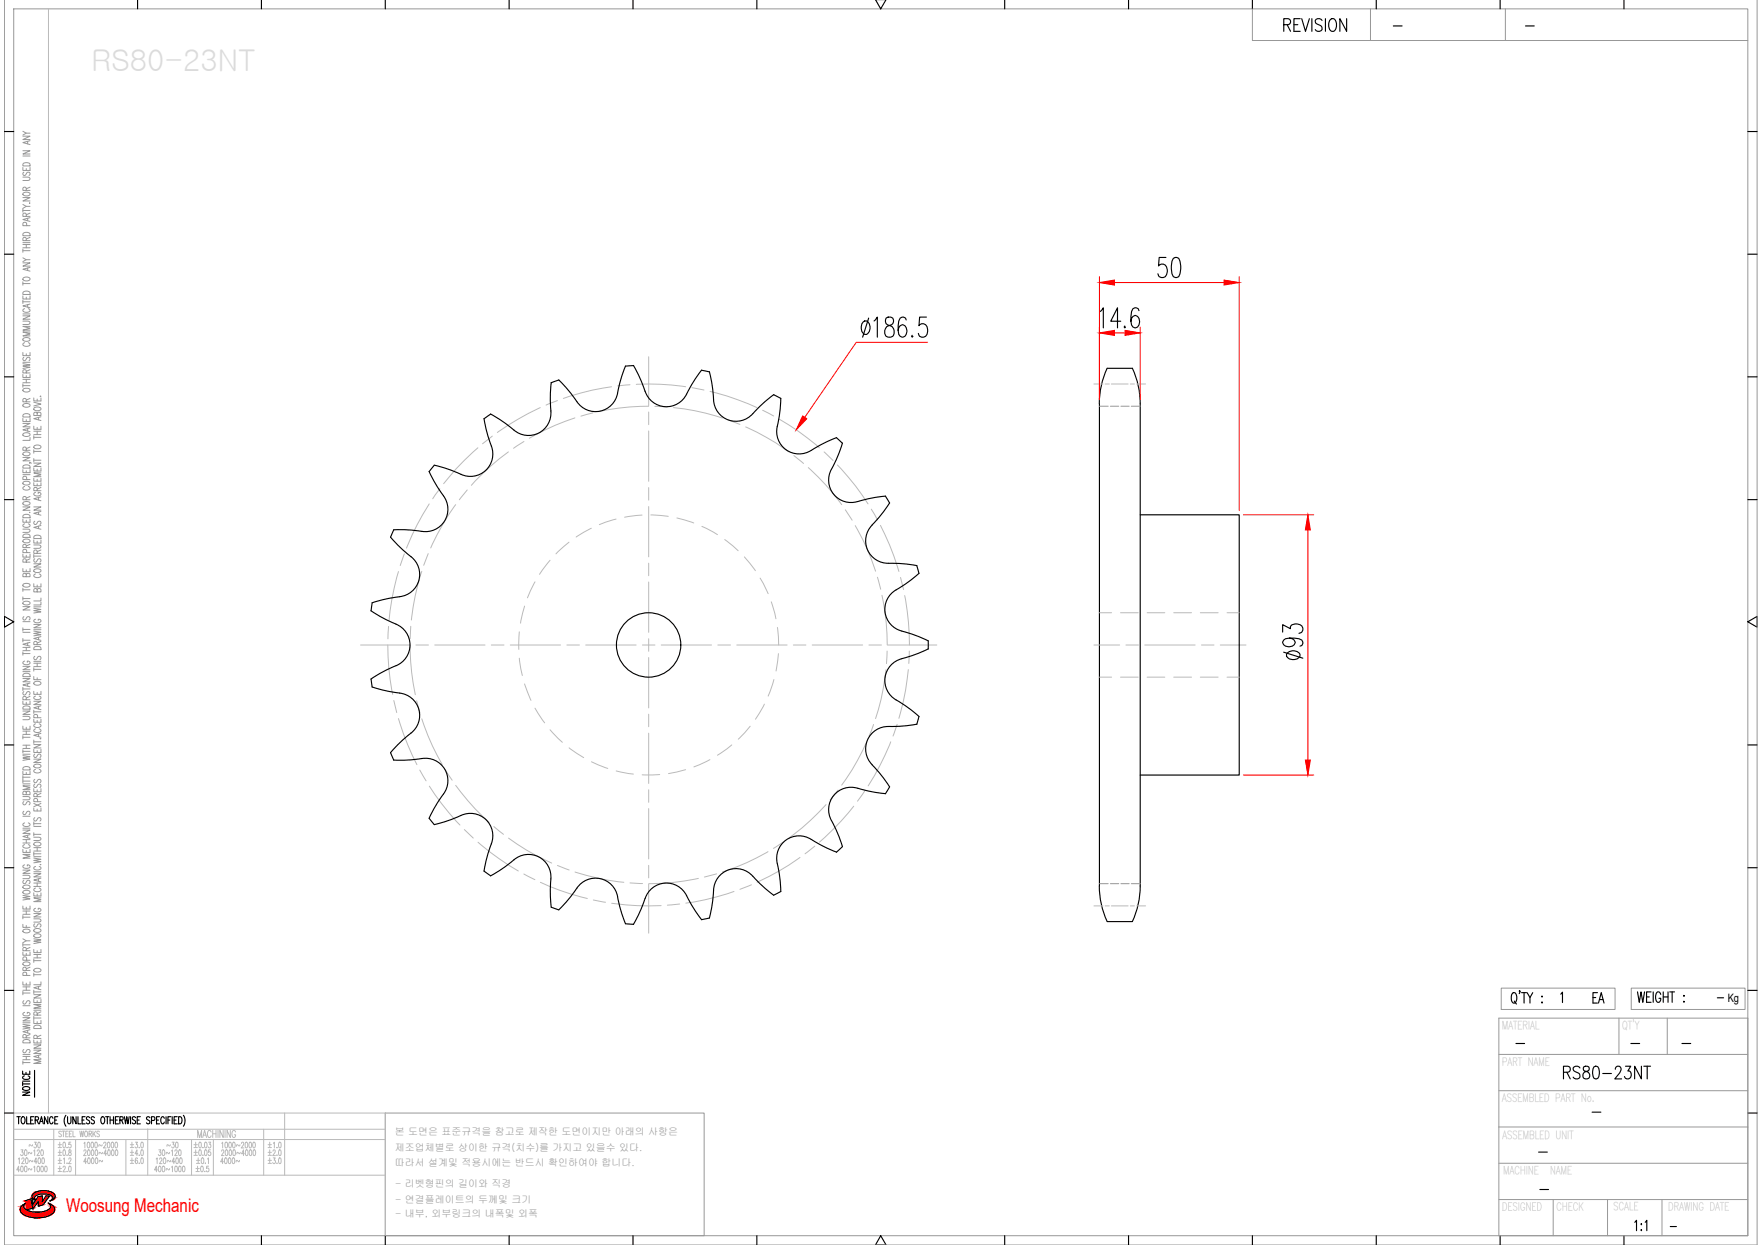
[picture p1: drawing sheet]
<svg xmlns="http://www.w3.org/2000/svg" width="297mm" height="210mm" viewBox="0 0 297 210" stroke-linecap="round" stroke-linejoin="round" font-family="sans-serif">
<defs><g id="words">
<text font-size="4.9" x="267.8" y="170.4">EA</text>
<text font-size="3.2" fill="#f00" x="11.1" y="204.3">Woosung Mechanic</text>
<g font-size="2.6">
<text x="234.2" y="5.6">-</text>
<text x="256.5" y="5.6">-</text>
<text x="288.9" y="169.3">-</text>
<text x="254.7" y="177.1">-</text>
<text x="274.1" y="177.1">-</text>
<text x="282.9" y="177.1">-</text>
<text x="267.8" y="188.7">-</text>
<text x="258.6" y="195.4">-</text>
<text x="258.9" y="201.8">-</text>
<text x="280.8" y="208.1">-</text>
</g>
<text font-size="2" x="291.4" y="169">Kg</text>
<g font-size="1.7" fill="#989898">
<text x="66.6" y="191.4">본 도면은 표준규격을 참고로 제작한 도면이지만 아래의 사항은</text>
<text x="66.6" y="194.1">제조업체별로 상이한 규격(치수)를 가지고 있을수 있다.</text>
<text x="66.6" y="196.6">따라서 설계및 적용시에는 반드시 확인하여야 합니다.</text>
<text x="66.7" y="200.2">- 리벳형핀의 길이와 직경</text>
<text x="66.7" y="202.8">- 연결플레이트의 두께및 크기</text>
<text x="66.7" y="205.2">- 내부, 외부링크의 내폭및 외폭</text>
</g>
</g></defs>
<!-- layer: 0 -->
<g fill="none" stroke="#989898" stroke-width=".17">
<path d="M.7 -.1v210h295.7v-210M2.3 1.5h292.5v206.8h-292.5zM211.3 1.5v5.3h83.5M231.2 1.5v5.3M253.9 1.5v5.3M3.9 33.3h1.2l-1.2 .6h1.2M3.9 29.9h.8l.4 .2-.2 .3h-1M3.9 28.2v.5h1.2v-.5M3.9 25.4h1.2l-1.2 .6h1.2M3.9 23h1.2l-1.2 .5h1.2M3.9 35.2v.6M3.9 35.5h1.2"/>
<path d="M3.9 34.5l.5 .3M3.9 26.3h1.2M3.9 22.1l.5 .4M3.9 39.3a.82 .82 0 0 1 1.2 .1v.3h-1.2zM3.9 32.5a.91 .91 0 0 1 1.2 .1 .64 .64 0 0 1-.6 .4 .64 .64 0 0 1-.6-.4zM3.9 27.6a.84 .84 0 0 1 1.2 .1v.3h-1.2zM4 29l-.1 .4 .1 .2 .3-.1a.52 .52 0 0 1 .7-.4l.1 .3-.2 .2M4.4 36.5v-.5h-.4l-.1 .5h1.2M4.4 32.1l-.1-.5h-.4v.5h1.2M4.4 28.4v.3M4.5 38.1l-.1-.5-.1-.1-.4 .1v.5h1.2M4.7 23.8v.4"/>
<path d="M4.7 36.8v.4M5 34.2v.1zM5.1 36.7l-1.2 .3 1.2 .3M5.1 34.8h-.7l-.5 .3M5.1 23.7l-1.2 .3 1.2 .4M5.1 22.5h-.7l-.5 .3M5.1 35.9l-.7 .3M5.1 31.6l-.7 .2M3.9 59.4v.6h1.2v-.6M3.9 54.1h.8l.4 .3-.2 .3h-1M3.9 53.2h1.2l-1.2 .6h1.2M3.9 49.9v.5h1.2v-.5"/>
<path d="M3.9 44.3h1.2l-1.2 .6h1.2M3.9 42v.5M3.9 47.5v.6M3.9 50.6v.6M3.9 52.9h1.2M3.9 50.9h1.2M3.9 47.8h1.2M3.9 43.5l.5 .3M3.9 42.3h1.2M3.9 41.8h1.2M3.9 41.2h1.2M3.9 40.9h1.2"/>
<path d="M3.9 57.1a.91 .91 0 0 1 1.2 0 .69 .69 0 0 1-1.2 .3zM3.9 49.2a.82 .82 0 0 1 1.2 .2v.2h-1.2zM3.9 46.9a.71 .71 0 0 1 1.2 .2 .7 .7 0 0 1-1.2-.1zM4.2 57.8a.32 .32 0 0 0-.3 .4 .32 .32 0 0 0 .4 .2h.3a.32 .32 0 0 0 .5-.2 .32 .32 0 0 0-.3-.4M4.2 52a.32 .32 0 0 0-.3 .5 .32 .32 0 0 0 .4 .2h.3a.32 .32 0 0 0 .5-.2 .32 .32 0 0 0-.3-.5M4.4 40.6v-.5h-.4l-.1 .5h1.2M4.4 41.2v.6M4.4 50.1v.3M4.4 59.6v.4M4.7 45.2v.4M4.7 51.4v.4M5.1 56h-1.2l1.2 .3-1.2 .3h1.2"/>
<path d="M5.1 55h-1.2l1.2 .3-1.2 .4h1.2M5.1 51.3l-1.2 .3 1.2 .3M5.1 45.1l-1.2 .3 1.2 .3M5.1 43.8h-.7l-.5 .3M5.1 40l-.7 .3M3.9 79.2v.5h1.2v-.5M3.9 77.1h1.2l-1.2 .6h1.2M3.9 73.2a.72 .72 0 0 1 1.2 .2 .87 .87 0 0 1-1.2 0zM3.9 71.4h1.2l-1.2 .6h1.2M3.9 70.5v.6h1.2v-.6M3.9 63.1v.5h1.2v-.5M3.9 61.3l1.2 .2-1.2 .2 1.2 .2-1.2 .2"/>
<path d="M3.9 64.7v.6M3.9 65h1.2M3.9 64.5h1.2M3.9 64h1.2M3.9 61.1h1.2M3.9 78.5a.84 .84 0 0 1 1.2 .1v.3h-1.2zM3.9 76.4a.71 .71 0 0 1 1.2 .2 .7 .7 0 0 1-1.2-.2zM3.9 69.9a.79 .79 0 0 1 1.2 .1v.3h-1.2zM3.9 68.2a.91 .91 0 0 1 1.2 .1 .69 .69 0 0 1-1.2 .2zM3.9 65.6a.74 .74 0 0 1 1.2 .2 .7 .7 0 0 1-1.2-.1zM4 60.2a.29 .29 0 0 0-.1 .5 .29 .29 0 0 0 .5-.1l.1-.2a.31 .31 0 0 1 .5-.1 .31 .31 0 0 1-.1 .5M4.4 75.9v-.5h-.5v.5h1.2"/>
<path d="M4.4 67.7v-.4l-.4-.1-.1 .5h1.2M4.4 62.9v-.5h-.5v.5h1.2M4.4 63.3v.3M4.4 64v.5M4.4 70.8v.3M4.4 79.4v.3M4.7 72.3v.4M5 78l.3 .1M5.1 73.8v.4h-1.2M5.1 72.2l-1.2 .3 1.2 .3M5.1 75.4l-.7 .2M5.1 67.2l-.7 .3"/>
<path d="M5.1 62.3l-.7 .3M5.7 78.9v.5h1.2v-.5M5.7 78.1h1.2l-1.2 .5h1.2M5.7 71.9v.5h1.2v-.5M5.7 67.8l1.2 .3-1.2 .3M5.7 67.1v.5h1.2v-.5M5.7 73.5v.5M5.7 75.8v.6M5.7 77.3v.6M5.7 77.6h1.2M5.7 76.1h1.2M5.7 73.7h1.2"/>
<path d="M5.7 73.3h1.2M5.7 72.7h1.2M5.8 75.2a.71 .71 0 0 1 1.1 .2 .73 .73 0 0 1-1.2-.1zM5.8 68.8a.91 .91 0 0 1 1.1 0 .69 .69 0 0 1-1.1 .3zM6.3 69.7l.2-.2h.3l.1 .2v.4h-1.2l.1-.6 .4 .1 .1 .5M6.3 67.3v.3M6.3 72.1v.3M6.3 72.7v.6M6.3 79.1v.3M6.5 70.4v.4M6.8 66.8h.1zM6.9 79.7h-1.2l1.2 .3-1.2 .4h1.2"/>
<path d="M6.9 70.3l-1.2 .3 1.2 .3M3.9 95.9v.5h1.2v-.5M3.9 93.4v.5h1.2v-.5M3.9 89.2h1l.2 .2-.2 .3-1 .1M3.9 87.5v.5h1.2v-.5M3.9 85.5h1.2l-1.2 .5h1.2M3.9 99.2v.5M3.9 99.4h1.2M3.9 80h1.2M3.9 98.5a.91 .91 0 0 1 1.2 .1 .64 .64 0 0 1-.6 .4 .64 .64 0 0 1-.6-.4zM3.9 91.1a.71 .71 0 0 1 1.2 .2 .73 .73 0 0 1-1.2-.2zM3.9 90.2a.79 .79 0 0 1 1.2 .1v.3h-1.2z"/>
<path d="M3.9 86.9a.82 .82 0 0 1 1.2 .1v.3h-1.2zM3.9 84.7a.91 .91 0 0 1 1.2 .1 .64 .64 0 0 1-.6 .4 .64 .64 0 0 1-.6-.4zM3.9 81.3a.91 .91 0 0 1 1.2 .1 .64 .64 0 0 1-.6 .4 .64 .64 0 0 1-.6-.4zM4.2 88.3a.32 .32 0 0 0-.3 .4 .32 .32 0 0 0 .4 .2h.3a.32 .32 0 0 0 .5-.2 .32 .32 0 0 0-.3-.4M4.2 82a.32 .32 0 0 0-.3 .4 .32 .32 0 0 0 .4 .2h.3a.32 .32 0 0 0 .5-.2 .32 .32 0 0 0-.3-.4M4.4 96.9l.3-.2h.3l.1 .2v.3h-1.2l.1-.5h.4v.5M4.4 94.8v-.5l-.4-.1-.1 .6h1.2M4.4 92.3l-.1-.5-.4 .1v.4h1.2M4.4 84.3v-.5l-.4-.1-.1 .6h1.2M4.4 87.7v.3M4.4 93.6v.3M4.4 96.1v.3"/>
<path d="M4.5 93.2l-.1-.5h-.5v.5h1.2M4.5 80.8l-.1-.4-.1-.1-.4 .1v.4h1.2M5 86.4h.1M5.1 94.2l-.7 .3M5.1 91.8l-.7 .2M5.1 83.7l-.7 .3M5.7 98.4v.5h1.2v-.5M5.7 95.1h1.2l-1.2 .5h1.2M5.7 91.9h.9l.3 .2-.2 .3h-1M5.7 91v.6h1.2v-.6M5.7 85.5h1.2l-1.2 .5h1.2M5.7 81.4v.5h1.2v-.5"/>
<path d="M5.7 80.6v.5h1.2v-.5M5.7 93.5v.6M5.7 93.8h1.2M5.8 96a.91 .91 0 0 1 1.1 .1 .64 .64 0 0 1-.6 .4 .64 .64 0 0 1-.6-.4zM5.8 90.4a.79 .79 0 0 1 1.1 .1v.3h-1.2zM5.9 94.2a.29 .29 0 0 0-.2 .5 .29 .29 0 0 0 .5-.1l.1-.2a.31 .31 0 0 1 .5-.1 .31 .31 0 0 1-.1 .5M5.9 87.9l-.2 .2 .2 .3 .3-.1 .1-.3a.3 .3 0 0 1 .5-.1 .3 .3 0 0 1-.1 .5M6 96.8a.32 .32 0 0 0-.3 .4 .32 .32 0 0 0 .5 .2h.2a.32 .32 0 0 0 .5-.2 .32 .32 0 0 0-.3-.4M6 83a.32 .32 0 0 0-.3 .4 .32 .32 0 0 0 .5 .2h.2a.34 .34 0 0 0 .5-.3 .34 .34 0 0 0-.5-.3v.2M6.3 99.4l.2-.2 .3 .1 .1 .1v.4h-1.2l.1-.5h.4l.1 .5M6.3 93.3l-.1-.5h-.4l-.1 .5h1.2M6.3 82.7l-.1-.5h-.4l-.1 .5h1.2"/>
<path d="M6.3 80.8v.3M6.3 81.6v.3M6.3 91.2v.4M6.3 98.6v.3M6.5 83.9v.4M6.5 86.4v.4M6.5 88.7v.4M6.9 88.6l-1.2 .3 1.2 .3M6.9 86.2l-1.2 .3 1.2 .4M6.9 83.8l-1.2 .3 1.2 .3M6.9 92.7l-.6 .3M6.9 82.2l-.6 .3"/>
<path d="M3.9 119.9h1.2l-1.2 .6h1.2M3.9 118.2v.5h1.2v-.5M3.9 114.4h1.2l-1.2 .5h1.2M3.9 112.3h1.2l-1.2 .6h1.2M3.9 102.3h1.2l-1.2 .5h1.2M3.9 100.6v.6M3.9 105.8v.6M3.9 107.6v.6M3.9 109.9v.6M3.9 115.9v.5M3.9 116.2h1.2M3.9 113.2h1.2"/>
<path d="M3.9 110.2h1.2M3.9 109.7h1.2M3.9 109.1h1.2M3.9 107.9h1.2M3.9 106.6h1.2M3.9 106.1h1.2M3.9 104.8h1.2M3.9 100.9h1.2M3.9 119.2a.84 .84 0 0 1 1.2 .1v.3h-1.2zM3.9 113.7a.82 .82 0 0 1 1.2 .1v.3h-1.2zM3.9 101.5a.91 .91 0 0 1 1.2 .1 .69 .69 0 0 1-1.2 .2zM4 116.6a.29 .29 0 0 0-.1 .5 .29 .29 0 0 0 .5-.1l.1-.2a.31 .31 0 0 1 .5-.1 .31 .31 0 0 1-.1 .5"/>
<path d="M4 104a.29 .29 0 0 0-.1 .4 .29 .29 0 0 0 .5 0l.1-.3a.31 .31 0 0 1 .5-.1 .31 .31 0 0 1-.1 .5M4.2 111.5a.32 .32 0 0 0-.3 .4 .32 .32 0 0 0 .4 .2h.3a.34 .34 0 0 0 .5-.3 .34 .34 0 0 0-.5-.3v.2M4.4 118v-.5l-.4-.1-.1 .6h1.2M4.4 109.1v.6M4.4 118.4v.3M4.7 108.4v.4M4.7 115.3v.4M5.1 115.2l-1.2 .3 1.2 .3M5.1 108.3l-1.2 .3 1.2 .3M5.1 117.4l-.7 .3M5.7 118.2h1.2l-1.2 .6h1.2M5.7 116.6v.5h1.2v-.5"/>
<path d="M5.7 114.1v.5h1.2M5.7 106.4l1.2 .2-1.2 .2 1.2 .2-1.2 .2M5.7 105.3h1.2l-1.2 .5h1.2M5.7 102.5l1.2 .3-1.2 .1 1.2 .3-1.2 .1M5.7 112.6v.5M5.7 119.7v.6M5.7 112.9h1.2M5.7 112.4h1.2M5.7 111.8h1.2M5.7 111.5h1.2M5.7 106.2h1.2M5.7 102.3h1.2"/>
<path d="M5.8 115a.71 .71 0 0 1 1.1 .3 .7 .7 0 0 1-1.2-.2zM5.8 109.1a.84 .84 0 0 1 1.1 .2v.2h-1.2zM5.9 110.7a.29 .29 0 0 0-.2 .4 .29 .29 0 0 0 .5 0l.1-.3a.31 .31 0 0 1 .5-.1 .31 .31 0 0 1-.1 .5M6 117.4a.32 .32 0 0 0-.3 .4 .32 .32 0 0 0 .5 .2h.2a.32 .32 0 0 0 .5-.2 .32 .32 0 0 0-.3-.4M6 104.4a.32 .32 0 0 0-.3 .4 .32 .32 0 0 0 .5 .2h.2a.33 .33 0 0 0 .5-.3 .33 .33 0 0 0-.5-.3v.2M6.3 108.7l-.1-.5h-.4l-.1 .5h1.2M6.3 111.8v.6M6.3 114.3v.3M6.3 116.7v.4M6.5 107.5v.4M6.5 119.1v.4M6.9 119l-1.2 .3 1.2 .3"/>
<path d="M6.9 107.3l-1.2 .3 1.2 .4M6.9 101.5v.5h-1.2M6.9 100.8v.5h-1.2M6.9 108.1l-.6 .3M3.9 139.9h1.2l-1.2 .6h1.2M3.9 134.3h.8l.4 .2-.2 .3h-1M3.9 130v.6h1.2v-.6M3.9 127.4l1.2 .2-1.2 .2 1.2 .2-1.2 .2M3.9 122.4v.6h1.2v-.6M3.9 120.8h.8l.4 .2-.2 .3h-1M3.9 124v.6M3.9 126.4v.6"/>
<path d="M3.9 130.8v.5M3.9 131.4v.6M3.9 139.6h1.2M3.9 137.6h1.2M3.9 132.2h1.2M3.9 131.7h1.2M3.9 131h1.2M3.9 127.2h1.2M3.9 126.7h1.2M3.9 126.2h1.2M3.9 125.6h1.2M3.9 124.3h1.2"/>
<path d="M3.9 123.8h1.2M3.9 123.3h1.2M3.9 129.4a.82 .82 0 0 1 1.2 .1v.3h-1.2zM4 136.8a.29 .29 0 0 0-.1 .4 .29 .29 0 0 0 .5 0l.1-.3a.31 .31 0 0 1 .5-.1 .31 .31 0 0 1-.1 .5M4 135.1l-.1 .2 .1 .4 .3-.1 .2-.3a.3 .3 0 0 1 .5-.1 .3 .3 0 0 1-.1 .5M4.2 138.7a.32 .32 0 0 0-.3 .4 .32 .32 0 0 0 .4 .3h.3a.32 .32 0 0 0 .5-.3 .32 .32 0 0 0-.3-.4M4.4 133.6l.3-.2h.3l.1 .2v.4h-1.2l.1-.6 .4 .1v.5M4.4 122.6v.4M4.4 123.3v.5M4.4 125.6v.6M4.4 130.2v.4M5.1 132.5h-1.2l1.2 .3-1.2 .3h1.2"/>
<path d="M5.7 136.2v.5h1.2v-.5M5.7 133v.5h1.2v-.5M5.7 128h1.2l-1.2 .6h1.2M5.7 126.3v.6h1.2v-.6M5.7 125.5h1.2l-1.2 .6h1.2M5.7 121.3v.5h1.2v-.5M5.7 124.8v.5M5.7 138.6v.5M5.7 139.3h1.2M5.7 138.9h1.2M5.7 135.5l1.2 .5M5.7 125.1h1.2"/>
<path d="M5.7 120h1.2M5.8 129a.91 .91 0 0 1 1.1 .1 .69 .69 0 0 1-1.1 .2zM5.9 137.9a.29 .29 0 0 0-.2 .4 .29 .29 0 0 0 .5 0l.1-.3a.31 .31 0 0 1 .5-.1 .31 .31 0 0 1-.1 .5M5.9 132.2l-.2 .4a.26 .26 0 0 0 .2 .2 .26 .26 0 0 0 .3-.2l.1-.2a.31 .31 0 0 1 .5-.1 .31 .31 0 0 1-.1 .5M5.9 131.4a.29 .29 0 0 0-.2 .5 .29 .29 0 0 0 .5-.1l.1-.2a.31 .31 0 0 1 .5-.1 .31 .31 0 0 1-.1 .5M5.9 127.1a.29 .29 0 0 0-.2 .5 .29 .29 0 0 0 .5-.1l.1-.2a.31 .31 0 0 1 .5-.1 .31 .31 0 0 1-.1 .5M6 129.7a.32 .32 0 0 0-.3 .4 .32 .32 0 0 0 .5 .2h.2a.32 .32 0 0 0 .5-.2 .32 .32 0 0 0-.3-.4M6 122.9a.32 .32 0 0 0-.3 .4 .32 .32 0 0 0 .5 .2h.2a.32 .32 0 0 0 .5-.2 .32 .32 0 0 0-.3-.4M6 122a.32 .32 0 0 0-.3 .5 .32 .32 0 0 0 .5 .2h.2a.32 .32 0 0 0 .5-.2 .32 .32 0 0 0-.3-.5M6.3 134.3l-.1-.4-.4-.1-.1 .5h1.2M6.3 121.4v.4M6.3 126.5v.4"/>
<path d="M6.3 133.2v.3M6.3 136.4v.3M6.3 135.2v-.5l-.2-.1-.3 .1-.1 .5h1.2M6.3 121v-.5h-.5l-.1 .5h1.2M6.5 123.8v.4M6.8 124.5h.1zM6.9 123.6l-1.2 .4 1.2 .3M6.9 135.5l-1.2 .5M6.9 133.8l-.6 .2M3.9 155.8v.6h1.2M3.9 152.8v.5h1.2v-.5M3.9 151l1.2 .1-1.2 .2 1.2 .2-1.2 .2"/>
<path d="M3.9 149.5a.72 .72 0 0 1 1.2 .1 .87 .87 0 0 1-1.2 0zM3.9 147.6h.8l.4 .2-.2 .3h-1M3.9 146.7h1.2l-1.2 .5h1.2M3.9 143.2v.5h1.2v-.5M3.9 154.4v.5M3.9 159v.6M3.9 159.3h1.2M3.9 158.3l.5 .3M3.9 154.6h1.2M3.9 154.1h1.2M3.9 153.6h1.2M3.9 142.1h1.2"/>
<path d="M3.9 141.6h1.2M3.9 156.8a.91 .91 0 0 1 1.2 .1 .64 .64 0 0 1-.6 .4 .64 .64 0 0 1-.6-.4zM3.9 150.3a.91 .91 0 0 1 1.2 0 .64 .64 0 0 1-.6 .5 .64 .64 0 0 1-.6-.5zM4 148.4a.29 .29 0 0 0-.1 .5 .29 .29 0 0 0 .5-.1l.1-.2a.31 .31 0 0 1 .5-.1 .31 .31 0 0 1-.1 .5M4.2 145.8a.32 .32 0 0 0-.3 .4 .32 .32 0 0 0 .4 .2h.3a.33 .33 0 0 0 .5-.3 .33 .33 0 0 0-.5-.3v.2M4.2 142.4a.32 .32 0 0 0-.3 .4 .32 .32 0 0 0 .4 .2h.3a.32 .32 0 0 0 .5-.2 .32 .32 0 0 0-.3-.4M4.4 141.6v.5M4.4 143.4v.3M4.4 152.9v.4M4.4 153.6v.5M4.4 156v.4M4.7 140.8v.4"/>
<path d="M5.1 158.6h-.7l-.5 .3M5.1 144.1h-1.2l1.2 .3-1.2 .3h1.2M5.1 140.7l-1.2 .3 1.2 .4M5.1 159.7l-.7 .3M5.7 158.3l1.2 .2-1.2 .2 1.2 .2-1.2 .2M5.7 154.9h.9l.3 .2-.2 .3-1 .1M5.7 154h1.2l-1.2 .6h1.2M5.7 150.5v.6h1.2v-.6M5.7 147.3h1.2l-1.2 .5h1.2M5.7 144.7l1.2 .2-1.2 .2 1.2 .2-1.2 .2M5.7 141.2h.9l.3 .2-.2 .3h-1M5.7 140.4v.5"/>
<path d="M5.7 143.7v.5M5.7 149.5h1.2M5.7 148.9h1.2M5.7 147h1.2M5.7 144.4h1.2M5.7 143.9h1.2M5.7 143.5h1.2M5.7 142.9h1.2M5.7 140.7h1.2M5.8 157.6a.71 .71 0 0 1 1.1 .2 .7 .7 0 0 1-1.2-.1zM5.8 156.7a.71 .71 0 0 1 1.1 .2 .7 .7 0 0 1-1.2-.1zM5.8 142.1a.71 .71 0 0 1 1.1 .3 .7 .7 0 0 1-1.2-.2z"/>
<path d="M5.9 155.8l-.2 .1 .2 .4 .3-.1 .1-.3a.3 .3 0 0 1 .5-.1 .3 .3 0 0 1-.1 .5M6 153.1a.32 .32 0 0 0-.3 .4 .32 .32 0 0 0 .5 .2h.2a.34 .34 0 0 0 .5-.3 .34 .34 0 0 0-.5-.3v.2M6 149.7a.32 .32 0 0 0-.3 .4 .32 .32 0 0 0 .5 .2h.2a.32 .32 0 0 0 .5-.2 .32 .32 0 0 0-.3-.4M6 146.1a.32 .32 0 0 0-.3 .4 .32 .32 0 0 0 .5 .2h.2a.32 .32 0 0 0 .5-.2 .32 .32 0 0 0-.3-.4M6.3 142.9v.6M6.3 148.9v.6M6.3 150.7v.4M6.5 148.2v.4M6.8 145.8h.1zM6.9 151.4h-1.2l1.2 .3-1.2 .3h1.2M6.9 148.1l-1.2 .3 1.2 .3M3.9 172.7l1.2 .2-1.2 .2 1.2 .2-1.2 .2"/>
<path d="M3.9 171.6h1.2l-1.2 .5h1.2M3.9 165.5v.6h1.2v-.6M3.9 160.5v.6h1.2v-.6M3.9 179.1h1.2M3.9 167.1v.6M3.9 178.9v.5M3.9 178.7h1.2M3.9 178.1h1.2M3.9 177.8h1.2M3.9 172.4h1.2M3.9 169.6h1.2M3.9 167.4h1.2"/>
<path d="M3.9 167h1.2M3.9 166.4h1.2M3.9 175.4a.82 .82 0 0 1 1.2 .1v.3h-1.2zM3.9 162.3a.71 .71 0 0 1 1.2 .3 .7 .7 0 0 1-1.2-.2zM4 176.9l-.1 .2 .1 .4 .3-.1 .2-.3a.3 .3 0 0 1 .5-.1 .3 .3 0 0 1-.1 .5M4 168.7a.29 .29 0 0 0-.1 .5 .29 .29 0 0 0 .5-.1l.1-.2a.31 .31 0 0 1 .5-.1 .31 .31 0 0 1-.1 .5M4.2 170.7a.32 .32 0 0 0-.3 .4 .32 .32 0 0 0 .4 .2h.3a.33 .33 0 0 0 .5-.3 .33 .33 0 0 0-.5-.3v.2M4.4 175v-.5l-.4-.1-.1 .6h1.2M4.4 163.6v-.5h-.4l-.1 .5h1.2M4.4 160.3v-.5h-.4l-.1 .5h1.2M4.4 160.7v.4M4.4 165.7v.4"/>
<path d="M4.4 166.4v.6M4.4 178.1v.6M4.5 164.5l-.1-.5h-.5v.5h1.2M4.5 161.9l-.1-.5-.1-.1-.4 .1v.5h1.2M4.7 173.7v.4M5.1 173.6l-1.2 .3 1.2 .4M5.1 174.4l-.7 .3M5.1 163.1l-.7 .2M5.7 177.1h1.2l-1.2 .5h1.2M5.7 176.2h1.2l-1.2 .5h1.2M5.7 175.3v.5h1.2v-.5M5.7 172v.6h1.2v-.6"/>
<path d="M5.7 168.5v.5h1.2v-.5M5.7 167.7h1.2l-1.2 .6h1.2M5.7 160.1v.5h1.2v-.5M5.7 171.6h1.2M5.7 161.7v.6M5.7 164.1v.5M5.7 166.9v.6M5.7 171.4v.5M5.7 170.3h1.2M5.7 167.2h1.2M5.7 164.3h1.2M5.7 162h1.2"/>
<path d="M5.7 161.5h1.2M5.7 160.9h1.2M5.8 173a.82 .82 0 0 1 1.1 .1v.3h-1.2zM5.8 163.4a.71 .71 0 0 1 1.1 .3 .87 .87 0 0 1-1.2 0zM6.3 175.1l-.1-.5h-.4l-.1 .5h1.2M6.3 171.1l-.1-.4-.4-.1-.1 .5h1.2M6.3 160.3v.3M6.3 160.9v.6M6.3 168.7v.3M6.3 172.2v.4M6.3 175.5v.3M6.5 166.3v.4"/>
<path d="M6.5 177.9v.4M6.9 178.7h-1.2l1.2 .3-1.2 .3h1.2M6.9 177.8l-1.2 .3 1.2 .3M6.9 169.3h-1.2l1.2 .4-1.2 .3h1.2M6.9 166.2l-1.2 .3 1.2 .4M6.9 165.5v.5h-1.2M6.9 174.5l-.6 .3M6.9 170.6l-.6 .3M252.8 177.8h42M252.8 171.7h42v36.6h-42zM253.2 166.6h19.2v3.6h-19.2zM273.1 171.7v6.1"/>
<path d="M275.2 166.6h19.2v3.6h-19.2zM281.2 171.7v6.1M65 187.7h53.8v20.6h-53.8zM252.8 196.1h42M252.8 183.9h42M252.8 190h42M252.8 202.2h42M262 202.2v6.1M271.2 202.2v6.1M280.3 202.2v6.1"/>
</g>
<g fill="none" stroke="#000" stroke-width=".19">
<path d="M23.2 -.1v1.6M44.1 -.1v1.6M65 -.1v1.6M85.9 -.1v1.6M106.8 -.1v1.6M127.7 -.1v1.6M147.7 -.1l.9 1.6 .9-1.6M169.5 -.1v1.6M190.4 -.1v1.6M211.3 -.1v1.6M232.1 -.1v1.6M253 -.1v1.6"/>
<path d="M273.9 -.1v1.6M216.5 4.2h.8a.52 .52 0 0 0 .4-.5 .52 .52 0 0 0-.4-.6h-.8v2.2M217.1 4.2l.6 1.1M218.3 4.2h.6M219.3 3.1h-1v2.2h1M219.6 3.1l.6 2.2 .7-2.2M221.3 3.1v2.2M223 3.4a.58 .58 0 0 0-.7-.3 .58 .58 0 0 0-.4 .8l.8 .4a.53 .53 0 0 1 .3 .5 .53 .53 0 0 1-.4 .5h-.3l-.4-.3M223.6 3.1v2.2M224.5 3.3l.1-.2a.93 .93 0 0 1 .8 1.4l-.1 .3a.57 .57 0 0 1-.5 .5 .57 .57 0 0 1-.6-.5 1.47 1.47 0 0 1 .3-1.5zM227.1 3.1v2.2l-1.1-2.2v2.2M.7 22.2h1.6"/>
<path d="M294.8 22.2h1.6M.7 42.9h1.6M294.8 42.9h1.6M.7 63.5h1.6M185.4 68.1v81.3M186.7 62.1a14.2 14.2 0 0 0-1.3 6M186.8 62.1h4.2M191 62.1a14.2 14.2 0 0 1 1.3 6M192.3 68.1v81.3M294.8 63.5h1.6M.7 84.2h1.6M192.3 86.8h16.7v43.9h-16.7"/>
<path d="M294.8 84.2h1.6M.7 103.9l1.6 .9-1.6 .9zM294.8 104.8l1.6-.9v1.8zM.7 125.6h1.6M294.8 125.6h1.6M.7 146.3h1.6M185.4 149.4a14.2 14.2 0 0 0 1.3 6M186.8 155.4h4.2M192.3 149.4a14.2 14.2 0 0 1-1.3 6M294.8 146.3h1.6M.7 167h1.6M255.2 167.4h.1a.77 .77 0 0 1 .5 1v.3a.41 .41 0 0 1-.4 .4 .41 .41 0 0 1-.4-.4l-.1-.7z"/>
<path d="M255.4 168.8l.4 .5M256.4 167.1l-.1 .1v-.1v-.1l.1 .1-.1 .4M256.7 167.4h.8M257.1 167.4v1.7M257.6 167.4l.5 .8v.9M258.5 167.4l-.4 .8M260.1 168v.1zM260.1 168.9v.2zM263.3 167.6l.3-.3v1.7M267.2 179.9a.45 .45 0 0 0 .1 .7 .76 .76 0 0 1 .7 .4 .76 .76 0 0 1 0 .8 .64 .64 0 0 1-1-.2 .64 .64 0 0 1 .5-.9l.3-.1a.45 .45 0 0 0 .2-.7l-.3-.1zM268.9 179.9l.4-.1a1.05 1.05 0 0 1 .5 1.2l-.3 .8-.4 .1a1.05 1.05 0 0 1-.5-1.2zM274.2 179.8h.9l-.5 .8a.64 .64 0 0 1 .5 .9 .64 .64 0 0 1-1.1 0"/>
<path d="M276.2 167.2l.3 1.8 .3-1.8 .3 1.8 .3-1.8M276.9 179.8v2.1l-1.2-2.1v2.1M277.3 179.8h1.1M277.7 168.1h.5M277.8 179.8v2.1M278.5 167.2h-.8v1.8h.8M278.9 167.2v1.8M280.1 167.7a.4 .4 0 0 0-.4-.5 .4 .4 0 0 0-.4 .5v.9a.4 .4 0 0 0 .2 .3 .4 .4 0 0 0 .5 0l.1-.6h-.3M280.6 168.1h.8M280.6 167.2v1.8M281.4 167.2v1.8M281.7 167.2h.8"/>
<path d="M282.1 167.2v1.8M284 167.8v.2zM284 168.8v.2zM294.8 167h1.6M.7 187.7h1.6M2.8 188.3h.6M3.1 188.3v1.2M3.7 188.3h.1a.64 .64 0 0 1 .4 .6 .64 .64 0 0 1-.4 .6 .85 .85 0 0 1-.1-1.2zM3.8 184.1h1.2l-1.2 .6h1.2M3.8 180.6v.5h1.2v-.5M3.8 182.7h1.2M3.8 182.5v.5"/>
<path d="M3.8 182.3h1.2M3.9 183.4a.71 .71 0 0 1 1.1 .2 .7 .7 0 0 1-1.2-.2zM4.1 181.4a.32 .32 0 0 0-.3 .4 .32 .32 0 0 0 .5 .2l.7-.2v-.2l-.3-.2M4.4 180.8v.3M4.5 188.3v1.2h.5M5.2 188.8h.3M5.7 188.3h-.5v1.2h.5M5.8 180.5v4.5M5.9 188.8h.5l.1-.4-.6-.1v1.2M6.2 188.8l.3 .7M6.7 189.5l.3-1.2 .3 1.2M6.8 189.1h.4"/>
<path d="M8.1 188.3v1.2l-.6-1.2v1.2M8.9 188.5l-.2-.2a.64 .64 0 0 0-.4 .6 .64 .64 0 0 0 .4 .6l.2-.3M9.2 188.8h.4M9.7 188.3h-.5v1.2h.5M11.1 188a1.56 1.56 0 0 0 0 1.9M11.4 188.3v.8l.2 .4 .3-.2 .1-1M12.8 188.3v1.2l-.5-1.2v1.2M13.2 188.3v1.2h.4M13.9 188.8h.3M14.4 188.3h-.5v1.2h.5M15.1 188.4l-.2-.1-.3 .1 .1 .3 .4 .3v.3l-.2 .2-.3-.2M15.9 188.4l-.2-.1h-.3v.4l.4 .2 .1 .4-.2 .2-.3-.2"/>
<path d="M17.2 188.3h.1a.64 .64 0 0 1 .4 .6 .64 .64 0 0 1-.4 .6 .85 .85 0 0 1-.1-1.2zM17.8 188.3h.6M18.1 188.3v1.2M18.6 188.8h.5M18.6 188.3v1.2M19.1 188.3v1.2M19.5 188.8h.3M20 188.3h-.5v1.2h.5M20.2 188.8h.5l.1-.4-.6-.1v1.2M20.5 188.8l.3 .7M21 188.3l.2 1.2 .2-1.2 .2 1.2 .2-1.2M22 188.3v1.2"/>
<path d="M22.9 188.4l-.2-.1h-.3l-.1 .4 .5 .2 .1 .4-.2 .2-.4-.2M23.1 188.8h.4M23.7 188.3h-.6v1.2h.6M25.3 188.4a.29 .29 0 0 0-.5-.1 .29 .29 0 0 0 .1 .5l.3 .1 .1 .4-.2 .2-.4-.2M25.6 188.9l.4-.1 .1-.1-.1-.4h-.4v1.2M26.4 188.8h.3M26.9 188.3h-.5v1.2h.5M27.7 188.5l-.2-.2a.64 .64 0 0 0-.4 .6 .64 .64 0 0 0 .4 .6l.2-.3M28 188.3v1.2M28.3 188.8h.3M28.8 188.3h-.5v1.2M29 188.3v1.2"/>
<path d="M29.4 188.8h.3M29.9 188.3h-.5v1.2h.5M30.1 188.3a.64 .64 0 0 1 .6 .4 .64 .64 0 0 1-.2 .7l-.4 .1zM30.9 188a1.66 1.66 0 0 1 0 1.9M263.7 180.8h.8a.52 .52 0 0 0 .4-.5 .52 .52 0 0 0-.4-.5h-.8v2.1M264.3 180.8l.6 1.1M266.5 180.1a.61 .61 0 0 0-.7-.4 .61 .61 0 0 0-.4 .6l.1 .3 .8 .4a.55 .55 0 0 1-.2 .9h-.3l-.4-.3M270.3 181h1.5M272.5 180.3v-.3l.3-.2 .5 .1a.69 .69 0 0 1-.1 1l-.8 1h1.1M294.8 187.7h1.6M23.2 208.3v1.6M44.1 208.3v1.6"/>
<path d="M65 208.3v1.6M85.9 208.3v1.6M106.8 208.3v1.6M127.7 208.3v1.6M148.6 208.3l.9 1.6h-1.8zM169.5 208.3v1.6M190.4 208.3v1.6M211.3 208.3v1.6M232.1 208.3v1.6M253 208.3v1.6M273.9 208.3v1.6M275.7 206.1l.3-.4v1.8"/>
<path d="M276.8 206.3v.2zM276.8 207.3v.2zM277.5 206.1l.3-.4v1.8"/>
<circle cx="109.4" cy="108.7" r="5.4"/>
</g>
<g fill="none" stroke="#bababa" stroke-width=".17">
<path d="M8.2 1.5v186.2M2.3 187.7h62.7v20.6M2.3 190.4h62.7M2.3 192.1h62.7M2.3 198.1h62.7M3.1 195.4l.2-.2v1M3.3 197.2h-.5l.3-.6v1M3.5 193.9h.4l-.2 .3a.26 .26 0 0 1 .2 .4 .26 .26 0 0 1-.4 0M3.6 196.7l.1-.1a.57 .57 0 0 1 0 1l-.2-.2zM3.7 195.4v-.1a.21 .21 0 0 1 .3 0 .21 .21 0 0 1 0 .3l-.4 .6h.5M4.2 196.7l.1-.1a.57 .57 0 0 1 0 1l-.2-.2zM4.2 193.9h.1a.59 .59 0 0 1 0 .9l-.2-.2z"/>
<path d="M4.4 195.3l.1-.1a.56 .56 0 0 1 0 1l-.2-.4zM5.4 197l-.1 .2-.4-.2-.1 .3M5.4 194.3l-.1 .2-.4-.2-.1 .3M5.5 193l-.1 .2-.4-.2-.1 .3M5.5 195.6l-.1 .3-.3-.3-.1 .3M5.7 196.8l.1-.2v1M5.7 194l.1-.1v.9M5.8 192.6h.3l-.2 .3a.27 .27 0 0 1 .3 .4 .27 .27 0 0 1-.5 .1M6.3 195.9h-.5l.3-.7v1M6.3 194.1v-.1a.21 .21 0 0 1 .3-.1 .21 .21 0 0 1 0 .3l-.4 .6h.5M6.3 196.7l.1-.1a.57 .57 0 0 1 0 1l-.2-.5zM6.5 192.6a.59 .59 0 0 1 0 .9l-.1-.4z"/>
<path d="M6.5 195.3l.1-.1a.56 .56 0 0 1 0 1l-.2-.4zM7 196.7l.1-.1a.54 .54 0 0 1 0 1l-.2-.5zM7 193.9h.1a.56 .56 0 0 1 0 .9l-.2-.4zM7.1 195.3l.1-.1a.59 .59 0 0 1 0 1l-.1-.2zM7.6 196.7l.1-.1a.57 .57 0 0 1 0 1l-.2-.2zM9.1 190.4v7.7M9.8 195.6h.6M9.8 196.1h.6M9.8 197h.6M9.8 197.5h.6M9.8 194.3h.6M9.8 194.8h.6"/>
<path d="M9.8 193h.6M9.8 193.5h.6M10.1 192.6v.8M10.1 193.9v.8M10.1 195.2v.8M10.1 196.6v.8M10.4 190.8l-.2-.1-.3 .1v.2l.5 .4-.2 .3-.3-.2M10.5 190.7h.4M10.6 196.8l.1-.1a.21 .21 0 0 1 .3 0 .21 .21 0 0 1 0 .3l-.4 .6h.5M10.7 195.4l.2-.2v1M10.7 193.9h.1a.59 .59 0 0 1 0 .9l-.2-.2zM10.7 192.6h.1a.59 .59 0 0 1 0 .9l-.2-.1z"/>
<path d="M10.7 190.7v1M11.1 191.2h.3M11.3 197.5h.1M11.3 193.4h.1M11.3 196.1v.1zM11.3 194.7v.1zM11.5 190.7h-.4v1h.4M11.6 195.4v-.1a.21 .21 0 0 1 .3 0 .21 .21 0 0 1 0 .3l-.3 .6h.4M11.6 193.9v.3a.31 .31 0 0 1 .4 .3 .31 .31 0 0 1-.4 .3 .4 .4 0 0 1 .3-.6v-.3zM11.7 196.7l.1-.1a.57 .57 0 0 1 0 1l-.2-.5zM11.7 191.2h.3M11.9 192.6h-.3v.4a.26 .26 0 0 1 .4 .2 .26 .26 0 0 1-.4 .2"/>
<path d="M12.1 190.7h-.4v1h.4M12.3 190.7v1h.4M12.7 192.1v6M13.5 190.7l.1 1 .2-1 .2 1 .1-1M14.1 192.8l.2-.2v.9M14.1 194.1l.1-.1a.21 .21 0 0 1 .3-.1 .21 .21 0 0 1 0 .3l-.4 .6h.4M14.4 190.7h.1a.51 .51 0 0 1 .3 .5 .51 .51 0 0 1-.3 .5 .7 .7 0 0 1-.1-1zM14.6 195.9h-.5l.3-.7v1M14.8 192.6h.1a.59 .59 0 0 1 0 .9l-.2-.4zM14.8 193.9h.1a.56 .56 0 0 1 0 .9l-.2-.4zM14.9 195.3l.1-.1a.59 .59 0 0 1 0 1l-.2-.4zM15 191.2l.4-.1v-.4h-.4v1"/>
<path d="M15.2 191.2l.3 .5M15.4 192.6h.1a.56 .56 0 0 1 0 .9l-.2-.4zM15.5 193.9h.1a.59 .59 0 0 1 0 .9l-.2-.2zM15.5 195.3l.1-.1a.59 .59 0 0 1 0 1l-.2-.2zM15.7 190.7v1M15.8 191.1l.3 .6M16.1 192.6h.1a.59 .59 0 0 1 0 .9l-.2-.1zM16.1 193.9h.1a.59 .59 0 0 1 0 .9l-.2-.4zM16.1 190.7l-.4 .6M16.2 195.3v-.1a.59 .59 0 0 1 0 1l-.1-.4zM16.8 190.8l-.2-.1-.3 .1v.2l.5 .4-.2 .3-.3-.2M17.2 193l-.1 .2-.4-.2v.3"/>
<path d="M17.3 194.3l-.1 .2-.4-.2-.1 .3M17.3 195.6l-.1 .3-.4-.3-.1 .3M17.5 192.8v-.1a.22 .22 0 0 1 .3-.1 .22 .22 0 0 1 .1 .3l-.5 .6h.5M18 194.5h-.5l.3-.6v.9M18.2 192.6h.1a.59 .59 0 0 1 0 .9l-.2-.1zM18.3 193.9a.59 .59 0 0 1 0 .9l-.2-.4zM18.8 192.6h.1a.59 .59 0 0 1 0 .9l-.2-.4zM18.9 193.9h.1a.56 .56 0 0 1 0 .9l-.2-.4zM19.5 192.6h.1a.59 .59 0 0 1 0 .9l-.2-.4zM19.5 193.9h.1a.59 .59 0 0 1 0 .9l-.1-.2zM21.2 192.1v6M22 195.6h.5"/>
<path d="M22 196.1h.5M22 194.3h.5M22 194.8h.5M22 193h.5M22 193.5h.5M22.3 192.6v.8M22.3 193.9v.8M22.3 195.2v.8M22.8 192.6h.4l-.2 .3a.27 .27 0 0 1 .2 .4 .27 .27 0 0 1-.4 .1M23.2 195.4v-.1a.49 .49 0 0 0-.5 .4 .49 .49 0 0 0 .3 .5 .28 .28 0 0 0 .2-.3 .28 .28 0 0 0-.3-.3l-.1 .3M23.2 194.5h-.4l.3-.6v.9M23.5 193.4h.1"/>
<path d="M23.5 196.1v.1zM23.5 194.7v.1zM23.8 195.3l.1-.1a.59 .59 0 0 1 0 1l-.2-.4zM23.8 193.9h.1a.59 .59 0 0 1 0 .9l-.2-.4zM23.8 192.6h.1a.59 .59 0 0 1 0 .9l-.2-.4zM24.9 190.3v7.8M26.3 195.4l.2-.2v1M26.6 197.2h-.5l.3-.6v1M26.8 193.9h.3l-.2 .3a.27 .27 0 0 1 .3 .4 .27 .27 0 0 1-.5 0M26.8 196.7l.1-.1a.57 .57 0 0 1 0 1l-.2-.5zM26.9 195.4l.1-.1a.21 .21 0 0 1 .3 0 .21 .21 0 0 1 0 .3l-.4 .6h.4M27.4 196.7l.1-.1a.57 .57 0 0 1 0 1l-.1-.2z"/>
<path d="M27.4 193.9h.1a.59 .59 0 0 1 0 .9l-.1-.2zM27.6 195.3l.1-.1a.59 .59 0 0 1 0 1l-.2-.4zM28.6 197l-.1 .2-.4-.2-.1 .3M28.6 194.3l-.1 .2-.4-.2-.1 .3M28.7 193l-.1 .2-.4-.2v.3M28.8 195.6l-.1 .3-.4-.3-.1 .3M28.9 196.8l.2-.2v1M28.9 194l.2-.1v.9M29 192.6h.4l-.2 .3a.27 .27 0 0 1 .2 .4 .27 .27 0 0 1-.4 .1M29.5 195.9h-.5l.3-.7v1M29.5 194.1l.1-.2a.26 .26 0 0 1 .3 .1 .26 .26 0 0 1-.1 .4l-.3 .4h.4M29.6 196.7l.1-.1a.57 .57 0 0 1 0 1l-.2-.2z"/>
<path d="M29.7 192.6h.1a.59 .59 0 0 1 0 .9l-.2-.1zM29.7 195.3l.1-.1a.59 .59 0 0 1 0 1l-.2-.4zM30.2 196.7l.1-.1a.57 .57 0 0 1 0 1l-.2-.5zM30.2 193.9h.1a.59 .59 0 0 1 0 .9l-.2-.4zM30.4 195.3l.1-.1a.59 .59 0 0 1 0 1l-.2-.2zM30.8 196.7l.2-.1a.57 .57 0 0 1 0 1l-.2-.2zM32.3 192.1v6M32.7 194.3h.6M32.7 194.8h.6M32.7 193h.6M32.7 193.5h.6M33 192.6v.8"/>
<path d="M33 193.9v.8M33 197h.6M33 197.5h.6M33.1 195.6h.6M33.1 196.1h.6M33.3 196.6v.8M33.3 191.8v-1.2l.4 1.2 .3-1.2v1.2M33.4 195.2v.8M33.6 193.9h.1a.59 .59 0 0 1 0 .9l-.2-.4zM33.6 192.6h.1a.59 .59 0 0 1 0 .9l-.2-.4zM33.9 196.7l.1-.1a.57 .57 0 0 1 0 1l-.2-.5zM34 195.3l.1-.1a.59 .59 0 0 1 0 1l-.2-.4z"/>
<path d="M34.2 191.8l.3-1.2 .3 1.2M34.2 193.4h.1M34.2 194.7v.1zM34.3 191.4h.4M34.6 197.5h.1M34.6 193.9h.1a.59 .59 0 0 1 0 .9l-.2-.2zM34.6 192.6h.1a.59 .59 0 0 1 0 .9l-.2-.1zM34.6 196.1v.1zM35 195.4l.2-.2v1M35.2 196.6h-.3v.4a.28 .28 0 0 1 .4 .3 .28 .28 0 0 1-.5 .2v-.1M35.2 192.6h.3l-.1 .3a.27 .27 0 0 1 .2 .4 .27 .27 0 0 1-.5 .1M35.5 193.9h-.3v.4a.26 .26 0 0 1 .4 .2 .26 .26 0 0 1-.4 .2l-.1-.1"/>
<path d="M35.6 190.9l-.2-.3a.64 .64 0 0 0-.4 .6 .64 .64 0 0 0 .4 .6l.2-.3M35.9 191.1h.5M35.9 190.6v1.2M36 192.1v6M36.4 190.6v1.2M36.8 190.6v1.2M37.4 194.1v-.2a.26 .26 0 0 1 .4 .1 .26 .26 0 0 1-.1 .4l-.4 .4h.5M37.4 192.8l.2-.2v.9M37.6 190.6v1.2l-.5-1.2v1.2M37.7 195.9h-.5l.3-.7v1M38 195.3l.1-.1a.59 .59 0 0 1 0 1l-.2-.4zM38 190.6v1.2"/>
<path d="M38 192.6h.1a.59 .59 0 0 1 0 .9l-.1-.1zM38.1 193.9h.1a.59 .59 0 0 1 0 .9l-.2-.4zM38.6 195.3l.1-.1a.59 .59 0 0 1 0 1l-.2-.2zM38.7 192.6h.1a.56 .56 0 0 1 0 .9l-.2-.4zM38.7 193.9h.1a.59 .59 0 0 1 0 .9l-.1-.2zM38.8 190.6v1.2l-.5-1.2v1.2M39.3 195.3v-.1a.59 .59 0 0 1 0 1l-.2-.4zM39.3 192.6h.1a.59 .59 0 0 1 0 .9l-.1-.1zM39.4 193.9h.1a.59 .59 0 0 1 0 .9l-.2-.2zM39.7 190.9l-.2-.3a.64 .64 0 0 0-.4 .6 .64 .64 0 0 0 .4 .6l.2-.3v-.2h-.2M40.4 195.6l-.1 .3-.4-.3-.1 .3M40.5 193l-.1 .2-.4-.2-.1 .3"/>
<path d="M40.5 194.3l-.1 .2-.4-.2-.1 .3M40.7 192.8l.1-.1a.22 .22 0 0 1 .3-.1 .22 .22 0 0 1 0 .3l-.4 .6h.5M41.2 194.5h-.4l.3-.6v.9M41.4 192.6h.1a.59 .59 0 0 1 0 .9l-.1-.1zM41.5 193.9h.1a.59 .59 0 0 1 0 .9l-.2-.2zM42.1 192.6h.1a.59 .59 0 0 1 0 .9l-.2-.4zM42.1 193.9h.1a.59 .59 0 0 1 0 .9l-.2-.4zM42.7 192.6h.1a.56 .56 0 0 1 0 .9l-.2-.4zM42.8 193.9h.1a.59 .59 0 0 1 0 .9l-.2-.2zM44.5 190.4v7.7M45.2 195.6h.6M45.2 196.1h.6"/>
<path d="M45.2 194.3h.6M45.2 194.8h.6M45.2 193h.6M45.2 193.5h.6M45.5 192.6v.8M45.5 193.9v.8M45.5 195.2v.8M46 194.1l.1-.1a.21 .21 0 0 1 .3-.1 .21 .21 0 0 1 0 .3l-.4 .6h.5M46.1 195.2h.3l-.2 .4a.27 .27 0 0 1 .3 .4 .27 .27 0 0 1-.5 0M46.1 192.8l.2-.2v.9M46.7 193.4h.1M46.7 196.1v.1z"/>
<path d="M46.7 194.7v.1zM47.1 195.3l.1-.1a.59 .59 0 0 1 0 1l-.2-.4zM47.1 193.9h.1a.59 .59 0 0 1 0 .9l-.2-.4zM47.1 192.6h.1a.59 .59 0 0 1 0 .9l-.2-.4zM48 187.7v10.4"/>
</g>
<g fill="#f00" stroke="#f00" stroke-width=".17">
<path d="M7 200.7h.6z"/>
<path d="M7.8 201.6h.1z"/>
<path d="M7.1 201.6h.1z"/>
<path d="M8.8 202.2h.2z"/>
<path d="M8.2 202.8l.1 .1z"/>
<path d="M4.1 203l.2-.1z"/>
<path d="M5.7 205.3h1.1z"/>
<path d="M7 200.7l.8 .1zM6.9 200.8h.9z"/>
<path d="M6.9 200.8h1.1zM6.7 200.8h1.3z"/>
<path d="M6.7 200.8h1.5zM6.6 200.8h1.6z"/>
<path d="M6.6 200.8l1.8 .1zM6.3 200.9h2.1z"/>
<path d="M6.3 200.9h2.2zM6.3 200.9h2.2z"/>
<path d="M6.3 200.9l2.4 .1zM6 201l.3-.1 2.4 .1z"/>
<path d="M6 201h2.8zM6 201h2.8z"/>
<path d="M6 201l2.9 .1-.1-.1zM5.8 201.1l.2-.1 2.9 .1z"/>
<path d="M5.8 201.1l3.2 .1zM5.8 201.1l3.2 .1z"/>
<path d="M5.7 201.2l3.4 .1-.1-.1zM5.6 201.3l.1-.1 3.4 .1z"/>
<path d="M7.2 201.3h1.9zM7.2 201.3h1.9z"/>
<path d="M5.6 201.3h1.6zM5.6 201.3h1.5z"/>
<path d="M5.6 201.3h1.3zM5.6 201.3h1.5z"/>
<path d="M7.5 201.3h1.7zM7.5 201.3h1.7z"/>
<path d="M7.8 201.3l1.4 .1zM7.8 201.3l1.4 .1z"/>
<path d="M5.6 201.3h1.3zM5.6 201.3l1.1 .1z"/>
<path d="M8 201.4h1.2zM8 201.4h1.2z"/>
<path d="M5.5 201.4h.9h.3zM5.5 201.4h.9h-.9z"/>
<path d="M8.1 201.4h1.1zM8.1 201.4h1.1z"/>
<path d="M5.5 201.4h.9zM5.5 201.4l.8 .1z"/>
<path d="M8.3 201.4l1 .1zM8.3 201.4l1 .1z"/>
<path d="M5.4 201.5h.9zM5.4 201.5h.8z"/>
<path d="M8.6 201.5h.7zM8.6 201.5h.7z"/>
<path d="M5.4 201.5l.6 .1 .2-.1zM5.4 201.5l.6 .1h-.6z"/>
<path d="M8.6 201.5l.7 .1v-.1zM8.6 201.5l.7 .1z"/>
<path d="M5.4 201.6h.6zM5.4 201.6l.6 .1z"/>
<path d="M7.8 201.6l.5 .1zM7.8 201.6l.5 .1z"/>
<path d="M8.7 201.6l.6 .1zM8.7 201.6l.6 .1z"/>
<path d="M7.1 201.6l.1 .2zM6.4 201.8l.7-.2 .1 .2z"/>
<path d="M5.4 201.7l.5 .1 .1-.1zM5.4 201.7l.5 .1z"/>
<path d="M8.8 201.7h.5zM8.8 201.7l.5 .1z"/>
<path d="M5.4 201.8h.4h.1zM5.4 201.8h.4z"/>
<path d="M5.4 201.8h.4zM5.4 201.8l.4 .1z"/>
<path d="M8.9 201.8l.4 .1v-.1zM8.9 201.8l.4 .1h-.4z"/>
<path d="M8.9 201.9h.4zM8.9 201.9h.4z"/>
<path d="M5.5 201.9l.3 .1v-.1zM5.5 201.9l.3 .1h-.3z"/>
<path d="M8.9 201.9l.3 .1 .1-.1zM8.9 201.9l.3 .1h-.3z"/>
<path d="M5.5 202h.3zM5.5 202h.3z"/>
<path d="M8.9 202h.3zM8.9 202l.3 .1z"/>
<path d="M5.5 202l.4 .2-.1-.2zM5.5 202l.4 .2z"/>
<path d="M8.9 202.1l.1 .1 .2-.1zM8.9 202.1l.1 .1z"/>
<path d="M5.7 202.2h.2zM5.7 202.2h.2z"/>
<path d="M8.9 202.2h.1zM8.9 202.2h.1h-.2z"/>
<path d="M5.7 202.2l.3 .1zM5.7 202.2l.3 .1zM5.8 202.3h.2z"/>
<path d="M5.8 202.3h.2zM5.8 202.3h.2z"/>
<path d="M8.8 202.3l-.1 .1 .2-.1zM8.6 202.4l.2-.1z"/>
<path d="M8.5 202.5l.1-.1zM8.5 202.5l.2-.1z"/>
<path d="M5.5 202v.5zM4.2 202.5l1.3-.5v.5z"/>
<path d="M7.7 201.7v.9l.6-.9zM7.7 201.7v.9h-.6z"/>
<path d="M6.4 201.8l.7 .8 .1-.8zM6.4 201.8l.7 .8h-1.3z"/>
<path d="M7.1 202.6h.6zM7.1 202.6h.5z"/>
<path d="M6.4 202.6h.7zM6.4 202.6h.7z"/>
<path d="M5.8 202.6h.6zM5.8 202.6h.6z"/>
<path d="M8.3 202.9l.2 .1zM8.3 202.9l.2 .1z"/>
<path d="M8.4 203h.1zM8.4 203h.1z"/>
<path d="M5.8 202.6l.3 .4 .3-.4zM5.8 202.6l.3 .4h-.5z"/>
<path d="M4.2 202.5l1.3 .5v-.5zM4.2 202.5l1.3 .5h-1.2z"/>
<path d="M5.6 203l.5 .1v-.1zM5.6 203l.5 .1h-.6z"/>
<path d="M4.3 203l1.2 .1v-.1zM4.3 203l1.2 .1z"/>
<path d="M4.1 203v.1zM4 203.1l.1-.1z"/>
<path d="M4 203.1h.1zM4 203.1h.1z"/>
<path d="M6.4 202.6l.9 .5 .3-.5zM6.4 202.6l.9 .5h-.8z"/>
<path d="M8.4 203l.4 .2zM8.4 203l.4 .2h-.3z"/>
<path d="M8.5 203.2h.3zM8.5 203.2h.3z"/>
<path d="M3.9 203.1l.1 .2 .1-.2zM3.7 203.3l.2-.2 .1 .2z"/>
<path d="M3.7 203.3h.3zM3.7 203.3h.3z"/>
<path d="M8.5 203.2l.5 .1-.2-.1zM8.5 203.2l.5 .1h-.4z"/>
<path d="M6.5 203.1v.2l.8-.2zM6.5 203.1v.2z"/>
<path d="M8.6 203.3l.4 .1zM8.6 203.3l.4 .1z"/>
<path d="M3.7 203.3l.3 .1v-.1zM3.7 203.3l.3 .1h-.4z"/>
<path d="M3.6 203.4l.4 .1zM3.6 203.4l.4 .1z"/>
<path d="M8.6 203.4l.5 .1-.1-.1zM8.6 203.4l.5 .1h-.6z"/>
<path d="M8.5 203.5l.7 .1zM8.5 203.5l.7 .1h-.7z"/>
<path d="M3.5 203.5l.5 .1v-.1zM3.5 203.5l.5 .1h-.5z"/>
<path d="M4.3 203.1l1.4 .6 .4-.6zM4.3 203.1l1.4 .6h-1.2z"/>
<path d="M8.5 203.6l.7 .1zM8.5 203.6l.7 .1h-.7z"/>
<path d="M3.5 203.6l.6 .1-.1-.1zM3.5 203.6l.6 .1h-.7z"/>
<path d="M3.4 203.7l.8 .1zM3.4 203.7l.8 .1z"/>
<path d="M8.5 203.7l.7 .1v-.1zM8.5 203.7l.7 .1h-.9z"/>
<path d="M8.3 203.8l.9 .1zM8.3 203.8l.9 .1z"/>
<path d="M3.4 203.8l1 .2-.2-.2zM3.4 203.8l1 .2h-1z"/>
<path d="M4.5 203.7v.3l1.2-.3zM4.5 203.7v.3z"/>
<path d="M3.4 204h1zM3.4 204h1z"/>
<path d="M8.3 203.9l.9 .1v-.1zM8 204l.3-.1 .9 .1z"/>
<path d="M8 204l1.2 .1zM7.9 204.1h1.3z"/>
<path d="M3.4 204l1.3 .1-.3-.1zM3.4 204l1.3 .1h-1.3z"/>
<path d="M7.9 204.1h1.3zM7.8 204.1h1.4z"/>
<path d="M3.4 204.1l1.6 .1zM3.4 204.1l1.6 .1h-1.5z"/>
<path d="M3.5 204.2h1.5zM3.5 204.2h1.5z"/>
<path d="M7.8 204.1l1.4 .2v-.2zM7.4 204.3l.4-.2 1.4 .2z"/>
<path d="M3.5 204.2l1.9 .1-.4-.1zM3.5 204.2l1.9 .1h-1.9z"/>
<path d="M7.4 204.3h1.8zM7.1 204.3h2z"/>
<path d="M7.1 204.3h2zM7 204.3h2.1z"/>
<path d="M3.5 204.3l2.3 .1zM3.5 204.3l2.3 .1z"/>
<path d="M7 204.3h2.1zM6.6 204.4h2.5z"/>
<path d="M3.5 204.4h2.5zM3.5 204.4h2.5z"/>
<path d="M6.6 204.4h2.5zM6.2 204.4h2.9z"/>
<path d="M3.6 204.4h2.6zM3.6 204.4h2.6z"/>
<path d="M3.6 204.4h5.5zM3.6 204.4h5.4z"/>
<path d="M3.6 204.4l5.4 .1v-.1zM3.6 204.4l5.4 .1z"/>
<path d="M3.7 204.5l5.1 .2 .2-.2zM3.7 204.5l5.1 .2h-5z"/>
<path d="M3.8 204.7h5zM3.8 204.7h4.9z"/>
<path d="M3.9 204.7l4.6 .1 .2-.1zM3.9 204.7l4.6 .1h-4.4z"/>
<path d="M4.1 204.8h4.4zM4.1 204.8l4.3 .1z"/>
<path d="M4.2 204.9l4 .1 .2-.1zM4.2 204.9l4 .1z"/>
<path d="M4.4 205h3.8zM4.4 205l3.6 .1z"/>
<path d="M4.6 205.1h3.2h.2zM4.6 205.1h3.2z"/>
<path d="M4.8 205.1h3zM4.8 205.1l2.8 .1z"/>
<path d="M5 205.2h2.6zM5 205.2h2.3z"/>
<path d="M5.3 205.2h2zM5.3 205.2l1.9 .1z"/>
<path d="M5.5 205.3h1.7zM5.5 205.3h1.3z"/>
<path d="M5.7 205.3h1zM6 205.3h.7z"/>
</g>
<path d="M3.7 203.3l.6-.4a.57 .57 0 0 0-.3 .6 .57 .57 0 0 0 .4 .5 3.9 3.9 0 0 0 4.1-.3 .56 .56 0 0 0-.3-.9l.3 .2a.91 .91 0 0 1 .7 .8 .91 .91 0 0 1-.5 .9 4.8 4.8 0 0 1-5.1-.3 .8 .8 0 0 1 .1-1.1zM4.2 202.5l1.3-.5v1.1l.9-1.3 .8-.2-.1 1 .7-1 .5 .1-1 1.4-.8 .3-.1-.8-.7 1.1-1.2 .3M5.3 202.5h.1M5.3 202.5l.3 1.5M5.6 201.3a3 3 0 0 1 3.6 .1 .66 .66 0 0 1-.5 1l-.3 .1a.53 .53 0 0 0 .5-.6 .53 .53 0 0 0-.6-.5 2.38 2.38 0 0 0-2.5 .5l.2 .4-.3-.1a.56 .56 0 0 1-.1-.9z" fill="none" stroke="#000" stroke-width=".19"/>
<!-- layer: 0 -->
<g fill="none" stroke="#dbdbdb" stroke-width=".17">
<path d="M253.5 173.5v-1.3l.4 1.3 .3-1.3v1.3M253.5 179h.5l.1-.2-.1-.4-.5-.1v1.4M254.3 179.7l.4-1.4 .3 1.4M254.5 173.5l.3-1.3 .4 1.3M254.5 179.2h.4M254.6 173.1h.4M255.3 179l.5-.1 .1-.2-.1-.3-.5-.1v1.4M255.3 172.2h.6M255.6 172.2v1.3M255.6 179l.3 .7M256.1 178.3h.6M256.1 172.8h.4"/>
<path d="M256.4 178.3v1.4M256.7 172.2h-.6v1.3h.6M256.9 172.8l.6-.1 .1-.2-.1-.3h-.6v1.3M257.3 172.8l.3 .7M257.9 172.2v1.3M258.1 173.5l.4-1.3 .3 1.3M258.3 173.1h.4M258.5 178.3v1.4l-.6-1.4v1.4M258.7 179.7l.4-1.4 .3 1.4M258.8 179.2h.5M259.1 172.2v1.3h.5M259.7 179.7v-1.4l.3 1.4 .4-1.4v1.4"/>
<path d="M260.7 179h.4M261.3 178.3h-.6v1.4h.6M273.9 172.2h.1a.73 .73 0 0 1 .5 .6 .73 .73 0 0 1-.5 .7 1.01 1.01 0 0 1-.1-1.3zM274.1 173.3l.3 .3M274.6 172.2h.6M274.9 172.2v1.3M275.6 172l-.1 .3M275.8 172.2l.3 .6v.7M276.5 172.2l-.4 .6M253.4 185.7l.3-1.3 .4 1.3M253.4 192l.4-1.3 .4 1.3M253.5 185.3h.4"/>
<path d="M253.6 191.6h.4M253.7 198v-1.4l.4 1.4 .3-1.4v1.4M254.7 198l.3-1.4 .4 1.4M254.8 197.5h.4M254.9 184.6a.32 .32 0 0 0-.5-.2 .32 .32 0 0 0 .1 .6l.2 .1a.34 .34 0 0 1 .1 .6 .34 .34 0 0 1-.5-.2M255 190.9a.33 .33 0 0 0-.6-.2 .33 .33 0 0 0 .1 .6l.3 .1a.34 .34 0 0 1 .1 .5 .34 .34 0 0 1-.6-.1M255.8 184.6a.33 .33 0 0 0-.3-.2 .33 .33 0 0 0-.3 .2l.1 .3 .3 .2a.34 .34 0 0 1 .1 .5 .34 .34 0 0 1-.5-.1M255.8 190.9a.33 .33 0 0 0-.3-.2 .33 .33 0 0 0-.3 .3l.5 .4a.34 .34 0 0 1 .1 .5 .34 .34 0 0 1-.6-.1M256.1 185h.4M256.2 191.3h.3M256.2 196.9a.36 .36 0 0 0-.4-.3 .36 .36 0 0 0-.2 .5v.4a.36 .36 0 0 0 .2 .5 .36 .36 0 0 0 .4-.4M256.5 196.6v1.4"/>
<path d="M256.5 197.3h.7M256.7 184.4h-.6v1.3h.6M256.8 190.7h-.6v1.3h.6M256.9 185.7v-1.3l.4 1.3 .4-1.3v1.3M257 192v-1.3l.4 1.3 .3-1.3v1.3M257.2 196.6v1.4M257.5 196.6v1.4M258 185h.6l.1-.2-.1-.3-.6-.1v1.3l.6-.1v-.4l-.2-.2M258.1 191.3h.5l.1-.2-.1-.4h-.5v1.3l.6-.1v-.3l-.2-.3M258.5 196.6v1.4l-.6-1.4v1.4M258.9 197.3h.3M259 184.4v1.3h.5"/>
<path d="M259 190.7v1.3h.6M259.5 196.6h-.6v1.4h.6M259.7 185h.4M259.8 191.3h.4M260.3 184.4h-.6v1.3h.6M260.4 190.7h-.6v1.3h.6M260.6 184.4a.71 .71 0 0 1 .7 .5 .71 .71 0 0 1-.3 .8h-.4zM260.7 190.7a.72 .72 0 0 1 .6 .4 .72 .72 0 0 1-.1 .7l-.2 .2h-.3zM262.2 196.6v1.4l-.6-1.4v1.4M262.5 185.1l.5-.1 .1-.2-.1-.3-.5-.1v1.3M262.5 198l.3-1.4 .4 1.4M262.5 190.7v.9l.3 .4 .3-.2 .1-1.1"/>
<path d="M262.6 197.5h.4M263.3 185.7l.3-1.3 .4 1.3M263.4 198v-1.4l.4 1.4 .3-1.4v1.4M263.4 185.3h.5M264.2 190.7v1.3l-.7-1.3v1.3M264.2 185h.6v-.5l-.6-.1v1.3M264.5 197.3h.3M264.5 190.7v1.3M264.5 185l.4 .7M264.7 190.7h.7M265 184.4h.7M265.1 190.7v1.3"/>
<path d="M265.1 196.6h-.6v1.4h.6M265.4 184.4v1.3M267.5 184.4v1.3l-.7-1.3v1.3M267.9 184.9a.43 .43 0 0 1 .5 .3 .43 .43 0 0 1-.3 .5l-.3-.2zM268.7 185.6v.1zM253.5 202.7a.71 .71 0 0 1 .7 .5 .71 .71 0 0 1-.3 .8l-.4 .1zM254.5 203.4h.3M255 202.7h-.5v1.4h.5M255.9 202.9a.33 .33 0 0 0-.3-.2 .33 .33 0 0 0-.3 .2v.4l.4 .1a.34 .34 0 0 1 .1 .6 .34 .34 0 0 1-.5-.1M256.2 202.7v1.4M257.2 203.1a.36 .36 0 0 0-.5-.3 .36 .36 0 0 0-.2 .5v.3a.37 .37 0 0 0 .3 .5 .37 .37 0 0 0 .4-.5h-.3M258.1 202.7v1.4l-.6-1.4v1.4"/>
<path d="M258.5 203.4h.3M259.1 202.7h-.6v1.4h.6M259.3 202.7h.4a.83 .83 0 0 1 0 1.4h-.4zM263.3 203.1l-.2-.4a.74 .74 0 0 0-.3 1.3l.3 .1 .2-.3M263.6 202.7v1.4M263.6 203.4h.7M264.3 202.7v1.4M264.6 203.4h.4M265.2 202.7h-.6v1.4h.6M266.1 203.1a.36 .36 0 0 0-.5-.3 .36 .36 0 0 0-.2 .5v.3a.36 .36 0 0 0 .2 .5 .36 .36 0 0 0 .5-.3M266.4 202.7v1.4M266.6 203.3l.4 .8"/>
<path d="M267 202.7l-.6 .9M272.9 202.9a.32 .32 0 0 0-.5-.2 .32 .32 0 0 0 0 .6l.3 .1a.34 .34 0 0 1 .1 .5 .34 .34 0 0 1-.6-.1M273.8 203a.36 .36 0 0 0-.4-.3 .36 .36 0 0 0-.3 .5v.3a.36 .36 0 0 0 .3 .5 .36 .36 0 0 0 .4-.3M274 204l.3-1.3 .4 1.3M274.1 203.6h.5M274.9 202.7v1.3h.6M275.7 203.3h.4M276.3 202.7h-.6v1.3h.6M281.5 202.7a.71 .71 0 0 1 .7 .5 .71 .71 0 0 1-.2 .8l-.5 .1zM282.5 203.4l.5-.1 .1-.2-.1-.3-.5-.1v1.4M282.8 203.4l.3 .7M283.3 204.1l.3-1.4 .4 1.4"/>
<path d="M283.4 203.6h.5M284.1 202.7l.3 1.4 .2-1.4 .2 1.4 .2-1.4M285.3 202.7v1.4M286.3 202.7v1.4l-.6-1.4v1.4M287.3 203a.36 .36 0 0 0-.5-.3 .36 .36 0 0 0-.2 .5v.4a.37 .37 0 0 0 .3 .5 .37 .37 0 0 0 .4-.5h-.3M288.5 202.7a.71 .71 0 0 1 .7 .5 .71 .71 0 0 1-.2 .8l-.5 .1zM289.3 204.1l.4-1.4 .4 1.4M289.5 203.6h.4M290.1 202.7h.7M290.5 202.7v1.4M291 203.4h.4M291.6 202.7h-.6v1.4h.6"/>
</g>
<!-- layer: AM_7 -->
<g fill="none" stroke="#bababa" stroke-width=".17">
<path d="M80.6 75.5a42.7 42.7 0 0 0-5.8 6M83 73.5l-1.6 1.3M85.8 76.2h-.1a39.2 39.2 0 0 0-6.2 5.6M88.4 74.4l-1.8 1.2M91.1 68.7l-.3 .2a46.5 46.5 0 0 0-6.9 4M94 67.5l-1.9 .8M97 70.5a39.9 39.9 0 0 0-7.7 3.4M100 69.6l-2 .6M103.2 65.2a39.6 39.6 0 0 0-8.2 2M106.3 64.9l-2.1 .2M107.3 64.8h.2a42.1 42.1 0 0 1 8.2 .4M109.4 68.5a39.1 39.1 0 0 0-8.4 .9"/>
<path d="M109.4 60.1v8.3M109.4 69.5v2.1M109.4 72.7v8.4M110.5 68.5l2.1 .1M113.6 68.7a37.4 37.4 0 0 1 8.2 1.8M116.7 65.4l2.1 .4M119.8 66a40.6 40.6 0 0 1 7.9 2.7M122.8 70.8l2 .8M125.8 72l.2 .1a39.6 39.6 0 0 1 7.1 4.1M128.6 69.2l1.9 .9M131.4 70.6a41.4 41.4 0 0 1 6.8 4.9M133.9 76.8l1.6 1.3"/>
<path d="M136.3 78.8l.4 .4a39 39 0 0 1 5.3 5.9M139 76.2l1.5 1.4M141.3 78.4l.5 .6a41.3 41.3 0 0 1 4.6 6M184.5 64.7h1.6M186.4 64.7h.7M187.5 64.7h2.8M190.7 64.7h.7M191.7 64.7h1.5M67.2 96.4a43.2 43.2 0 0 0-1.6 8.2M68.2 93.4l-.7 1.9M71.1 96.3l-.2 .6a41.7 41.7 0 0 0-1.5 7.6M72.2 93.3l-.7 2"/>
<path d="M72.4 85l-.1 .1a42.7 42.7 0 0 0-3.7 7.3M74.2 82.4l-1.2 1.7M76.9 85.1a40 40 0 0 0-4.2 7.3M78.8 82.6l-1.3 1.7M109.4 82.2v2.1M109.4 85.4v8.5M109.4 94.9v2.2M109.4 98.1v8.5M142.6 86l1.1 1.7M144.3 88.6a37.8 37.8 0 0 1 3.4 7.7M147 85.8l1 1.9M148 97.3l.6 2"/>
<path d="M148.5 88.6a43.5 43.5 0 0 1 3.1 7.7M151.9 97.4l.5 2M60.8 108.7h8.3M65.4 108.7a41.4 41.4 0 0 0 .8 8.4M65.5 105.6l-.1 2.1M66.4 118.1l.5 2M69.2 108.7a40.1 40.1 0 0 0 .8 8.4M69.3 105.6l-.1 2.1M70.2 108.7h2.1M70.3 118.1l.5 2.1M73.3 108.7h8.5M82.9 108.7h2.1"/>
<path d="M86.1 108.7h8.5M95.6 108.7h2.1M98.8 108.7h8.5M108.4 108.7h2.1M109.4 107.7v2.1M109.4 110.9v8.5M111.5 108.7h8.5M121.1 108.7h2.1M124.3 108.7h8.5M133.8 108.7h2.1M137 108.7h8.5M146.6 108.7h2.1"/>
<path d="M148.8 100.4a39.4 39.4 0 0 1 .9 8.3M149.4 112.9a40.4 40.4 0 0 1-1.7 8.3M149.6 109.8l-.1 2.1M149.7 108.7h8.3M152.6 100.4l.1 .7a45.8 45.8 0 0 1 .7 7.6M153.2 112.9a41.6 41.6 0 0 1-1.6 8.2M153.4 109.8l-.1 2.1M184.5 108.7h4.4M189.9 108.7h2.1M193.1 108.7h8.5M202.7 108.7h2.1M205.8 108.7h4.4"/>
<path d="M67.2 121.2l.3 .8a45.2 45.2 0 0 0 2.8 6.9M70.8 129.8l1.1 1.8M71.1 121.2a39.1 39.1 0 0 0 3.5 7.7M72.4 132.5a43.1 43.1 0 0 0 5.2 6.6M75.1 129.8l1.2 1.7M76.9 132.4a41.3 41.3 0 0 0 5.6 6.3M78.3 139.9l1.5 1.4M83.3 139.4l1.6 1.3M109.4 120.4v2.1M109.4 123.6v8.5M109.4 133.2v2.1M109.4 136.3v8.5"/>
<path d="M139.3 135.7a40.5 40.5 0 0 1-6.2 5.6M141.4 133.2l-1.4 1.7M144 135.9a43.8 43.8 0 0 1-5.8 6.1M145.8 133.4l-1.2 1.7M146.2 125.1a39 39 0 0 1-4.2 7.3M147.3 122.1l-.7 2M150.2 125.1l-.1 .5a46.5 46.5 0 0 1-3.7 6.9M151.3 122.1l-.7 2M80.6 142l.5 .4a46.5 46.5 0 0 0 6.3 4.4M85.8 141.3a38.1 38.1 0 0 0 7.3 4.2M88.4 147.4l1.8 .9M91.2 148.8a40.4 40.4 0 0 0 7.9 2.7"/>
<path d="M94 145.9l2 .8M97 147l.2 .1a39.9 39.9 0 0 0 8 1.7M100.1 151.7l2 .4M103.2 152.3l.5 .1a44.3 44.3 0 0 0 7.8 .3M106.3 148.9l2.1 .1M109.4 145.9v2.1M109.4 149.1v8.2M114.6 152.4l-2 .2M117.8 148.1l-.6 .1a39.6 39.6 0 0 1-7.8 .8M120.9 147.3l-2.1 .6M123.8 150.3a41.6 41.6 0 0 1-8.1 2M126.8 149.2l-2 .7"/>
<path d="M129.5 143.6l-.2 .2a37.3 37.3 0 0 1-7.4 3.2M132.2 141.9l-1.7 1.1M134.9 144.6l-.3 .2a42.3 42.3 0 0 1-6.9 4M137.4 142.7l-1.6 1.2M184.5 152.7h1.6M186.4 152.7h.7M187.5 152.7h2.8M190.7 152.7h.7M191.7 152.7h1.5"/>
</g>
<!-- layer: AM_0N -->
<g fill="none" stroke="#000" stroke-width=".19">
<path d="M72.4 79.5a29.1 29.1 0 0 0 2.7 4.6 3.8 3.8 0 0 1-.3 4 3.8 3.8 0 0 1-3.6 1.5M82.8 69.8l1.7 1.1 2.2 1.6M82.8 69.8l-1.1 .8a27.2 27.2 0 0 0 1.4 5.2 3.8 3.8 0 0 1-1.7 3.9 3.8 3.8 0 0 1-4.3 0l-1.9-.7-2-.6-.8 1.1M92.9 69.3a3.8 3.8 0 0 1-2 3.7 3.8 3.8 0 0 1-4.2-.5M97.3 67.7l-1.6-2.2-1.4-1.4-.7 .2-.6 .2-.2 2.7 .1 2.1M105.5 61.7a27.4 27.4 0 0 0-1.5 5.2 3.8 3.8 0 0 1-3.1 2.5 3.8 3.8 0 0 1-3.6-1.7M106.8 61.6l1.3 2.4 .7 2M106.9 61.6l-1.4 .1M108.8 66a3.8 3.8 0 0 0 3.4 2.6 3.8 3.8 0 0 0 3.6-2.2M119.7 62.7l.5 2.7 .2 2M119.7 62.7l-1.4-.3-1.1 1.7-1.4 2.3M120.4 67.4a3.8 3.8 0 0 0 2.8 3.5 3.8 3.8 0 0 0 4.2-1.7l1.5-1.4 1.6-1.3 1.2 .7a28 28 0 0 1-.7 5.3 3.8 3.8 0 0 0 2.2 3.7 3.8 3.8 0 0 0 4.2-.6l1.8-1 1.9-.8 1 .9a27.8 27.8 0 0 1-2.1 5 3.8 3.8 0 0 0 1.1 4.1 3.8 3.8 0 0 0 4.2 .6l2-.5 2.1-.2 .7 1.1-1.6 2.2-1.4 1.5"/>
<path d="M71.2 89.6l-2.7-.3h-2.1l-.5 1.3a28.3 28.3 0 0 0 3.9 3.7 3.8 3.8 0 0 1 .6 4.2 3.8 3.8 0 0 1-3.7 2.2l-2 .4-1.9 .5M147.1 88.5a3.8 3.8 0 0 0-.6 4.5 3.8 3.8 0 0 0 4.1 2l2 .1 2 .3 .4 1.3a27.8 27.8 0 0 1-4.4 3.1 3.8 3.8 0 0 0-1.2 4.1 3.8 3.8 0 0 0 3.4 2.7l1.9 .6 1.9 .8M62.8 115.8l1.9 .6 2 .4a3.9 3.9 0 0 1 3.9 2.8 3.9 3.9 0 0 1-1.8 4.4l-1.5 1.4-1.4 1.5 .5 1.2 2.1 .1 2.7-.3M62.8 101.6l-.2 1.4 1.7 1 1.9 .9a3.9 3.9 0 0 1 3 3.8 3.9 3.9 0 0 1-3 3.8l-1.9 .9-1.7 1.1 .2 1.3M152.1 111.1a3.8 3.8 0 0 0-2.8 3.5 3.8 3.8 0 0 0 2.4 3.7l1.7 1.2 1.6 1.3-.4 1.3M156.6 108.1v1.3M156.6 109.4l-2.5 1.1-2 .6M71.2 127.9a3.8 3.8 0 0 1 3.8 1.8 3.8 3.8 0 0 1-.2 4.2M72.4 138l.9 1a28.9 28.9 0 0 0 5.1-1.7 3.8 3.8 0 0 1 4 1.4 3.8 3.8 0 0 1 .2 4.2l-.5 2-.5 2 1.2 .8a28.6 28.6 0 0 0 4.4-3.1 3.8 3.8 0 0 1 4 0 3.8 3.8 0 0 1 1.7 3.6M74.8 133.9l-1.5 2.2-.9 1.9M140.3 138.3l1.1 2.5 .7 1.9-1 1a29.1 29.1 0 0 1-4.8-2.5 3.8 3.8 0 0 0-4.2 .9 3.8 3.8 0 0 0-.8 4.1l.3 2.1 .1 2-1.2 .6a29.2 29.2 0 0 1-4-3.6 3.8 3.8 0 0 0-4.2-.4 3.8 3.8 0 0 0-2 3.8l-.2 2.1-.4 2-1.4 .3-1.5-2.3-1-1.8M144.7 132.9a3.8 3.8 0 0 0-4.1 1.2 3.8 3.8 0 0 0-.4 4.2"/>
<path d="M147.1 128.9l1.4 1.6 1.6 2.2-.4 .5-.3 .6-2.7-.4-2-.5M149.9 122.5a3.8 3.8 0 0 0-3.6 2.3 3.8 3.8 0 0 0 .8 4.1M154.6 122.1l-2.7 .3-2 .1M92.9 148.2l-.1 2 .2 2.8 .6 .2 .7 .2 1.8-2 1.2-1.7M97.3 149.7a3.8 3.8 0 0 1 4.3-1.5 3.8 3.8 0 0 1 2.7 3.6l.5 2 .7 1.9 1.4 .1 1.2-2.4 .7-1.9M115.8 151a3.8 3.8 0 0 0-3.6-2.1 3.8 3.8 0 0 0-3.4 2.6"/>
</g>
<!-- layer: AM_3N -->
<path d="M185.4 68.5h1.5M187.3 68.5h1.4M189.1 68.5h1.4M190.8 68.5h1.5M185.4 149h1.5M187.3 149h1.4M189.1 149h1.4M190.8 149h1.5" fill="none" stroke="#989898" stroke-width=".17"/>
<!-- layer: S-DIM -->
<path d="M156.5 57.7h-12.1l-8.7 12.7M185.4 46.6v20.8M188 56.1h1.8M188 47.6h18.5M192.3 55.2v12.2M209 46.6v39.5M209.7 86.8h11.9M220.6 89.4v38.7M209.7 130.7h11.9" fill="none" stroke="#f00" stroke-width=".17"/>
<g fill="#f00" stroke="#f00" stroke-width=".17">
<path d="M185.4 56.1l2.6-.4v.9z"/>
<path d="M189.8 55.7l2.5 .4-2.5 .5z"/>
<path d="M185.4 47.6l2.6-.4v.9z"/>
<path d="M206.5 47.2l2.5 .4-2.5 .5z"/>
<path d="M135.4 70.1l.7 .5-1.8 1.9z"/>
<path d="M220.6 86.8l.4 2.6h-.8z"/>
<path d="M220.2 128.1h.8l-.4 2.6z"/>
</g>
<g fill="none" stroke="#000" stroke-width=".19">
<path d="M145.6 54.3l.2-.2h.4a1.39 1.39 0 0 1 0 2.3 .95 .95 0 0 1-.9-1.3l.1-.5zM146.5 53.6l-1 3.2M147.4 54.1l.6-.6v3.3M149.5 53.6a.85 .85 0 0 0 .6 1.3 1.05 1.05 0 0 1 .7 .9 1.05 1.05 0 0 1-.6 1h-.4a1.03 1.03 0 0 1-.6-1 1.03 1.03 0 0 1 .7-.9l.5-.1a.72 .72 0 0 0 .3-.7 .72 .72 0 0 0-.5-.6h-.4zM152.9 53.9l-.2-.3-.3-.1-.6 .1a4.3 4.3 0 0 0-.2 2.8l.2 .3 .5 .1a1.11 1.11 0 0 0 .7-1 1.11 1.11 0 0 0-.8-1l-.4 .1-.2 .3-.1 .5M153.9 56.5l-.1 .2 .1 .1 .1-.1M156.3 53.5h-1.2l-.1 1.4a.75 .75 0 0 1 .7-.3 .75 .75 0 0 1 .7 .5 1.64 1.64 0 0 1-.3 1.6 .75 .75 0 0 1-1.2-.5M185.6 52.5l.5-.6v3.4M189 54.2h-1.6l1.1-2.3v3.4M189.7 55l-.1 .1 .1 .2 .2-.2M192.1 52.4l-.1-.4-.3-.1-.6 .1a4.3 4.3 0 0 0-.2 2.8l.2 .3 .4 .2a1.12 1.12 0 0 0 .7-1.1 1.12 1.12 0 0 0-.8-1l-.3 .2-.2 .3-.1 .5M196.7 43.4h-1.2l-.1 1.4a.77 .77 0 0 1 1.4 .2 1.34 1.34 0 0 1-.6 1.8 .68 .68 0 0 1-.9-.6"/>
<path d="M197.9 43.6l.4-.2 .5 .2a3.6 3.6 0 0 1 0 3l-.3 .2-.6-.2a3.6 3.6 0 0 1 0-3zM216.4 106.6v-1.3l1.3 .7v-.3a1.24 1.24 0 0 1 2.1 .2 .7 .7 0 0 1-.7 .9M216.5 110l3.3 1M217.2 110.1a1.44 1.44 0 0 1 2.1 .2 .95 .95 0 0 1-1.3 .9 .86 .86 0 0 1-1-.9zM217.5 107.6a.86 .86 0 0 1 1 .8 1.13 1.13 0 0 1-1.1 .6 1.13 1.13 0 0 1-1-.7l.1-.4a3.2 3.2 0 0 1 3.1 0l.2 .6-.2 .3-.3 .1"/>
</g>
<!-- layer: HL -->
<g fill="none" stroke="#bababa" stroke-width=".17">
<path d="M90.2 98.1l-1.2 2.7M92.8 94.5l-1.8 2.3M96 91.4l-2.2 2M99.7 89.1l-2.5 1.4M103.9 87.5l-2.8 .9M108.3 86.8l-2.9 .4M109.8 86.8l2.9 .3M114.2 87.3l2.8 .9M118.4 88.7l2.6 1.4M122.2 91l2.3 1.9M125.6 93.9l1.8 2.3M128.2 97.5l1.4 2.6"/>
<path d="M87.6 106.5l-.1 3M87.6 111l.5 2.9M88.5 102.2l-.7 2.9M88.5 115.3l1.1 2.8M90.2 119.4l1.7 2.5M128.9 118.7l-1.5 2.6M130.1 101.5l.8 2.8M130.5 114.6l-.9 2.8M131.1 105.8l.2 2.9M131.3 110.2l-.4 2.9M185.4 103.3h2.1M185.4 114.2h2.1"/>
<path d="M189 103.3h3M189 114.2h3M193.5 103.3h3M193.5 114.2h3M198 103.3h3M198 114.2h3M202.5 103.3h3M202.5 114.2h3M207 103.3h2M207 114.2h2M92.8 123l2.1 2.2M96 126.1l2.5 1.6"/>
<path d="M99.8 128.4l2.7 1.2M103.9 130l2.9 .5M111.3 130.6h-3M115.6 129.8l-2.8 .6M119.7 128.1l-2.7 1.2M123.4 125.6l-2.4 1.7M126.5 122.4l-2 2.2"/>
</g>
<use href="#words"/>
</svg>
